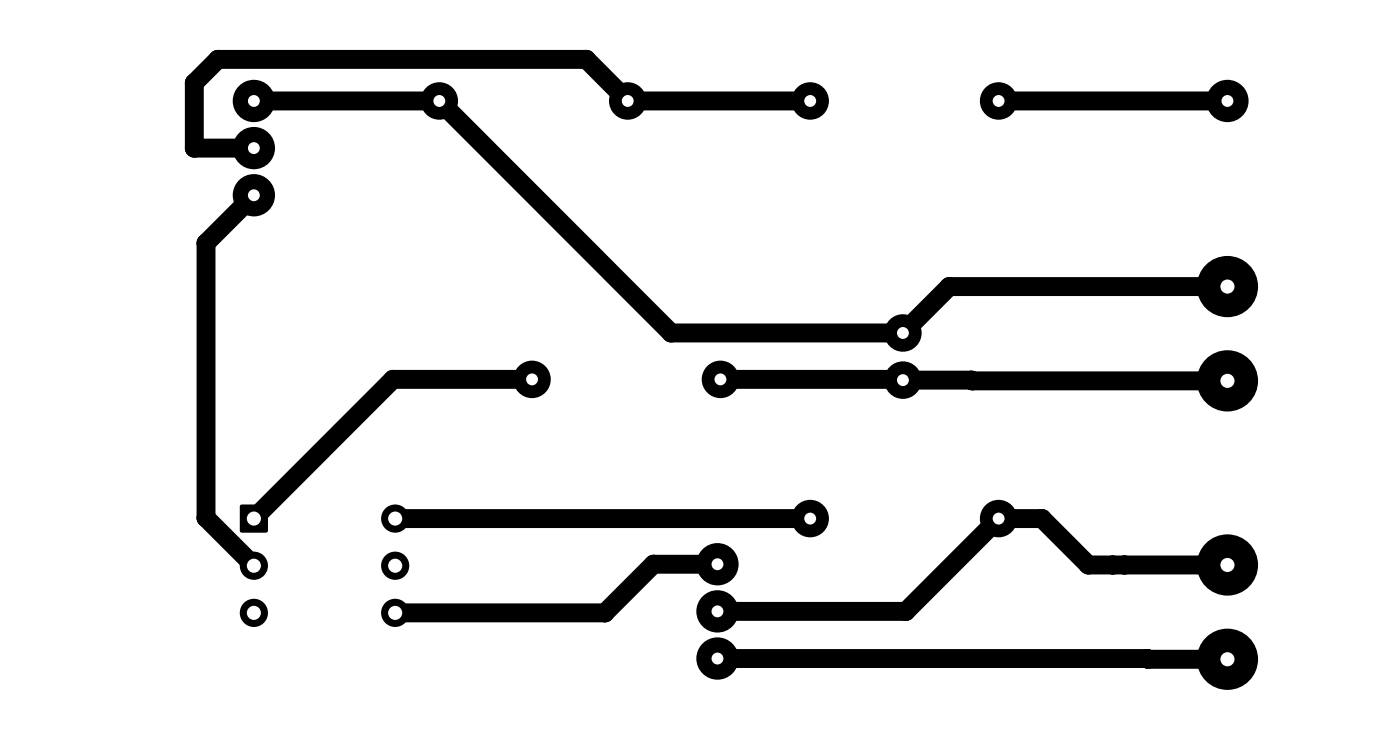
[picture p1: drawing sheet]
<svg xmlns="http://www.w3.org/2000/svg" width="75mm" height="41mm" viewBox="0 0 75 41" stroke-linecap="round" stroke-linejoin="round" font-family="sans-serif">
<g fill="#000">
<path d="M13 27.2h1.4v1.5h-1.4z" fill-rule="evenodd"/>
<circle cx="10.5" cy="4.5" r=".51"/>
<circle cx="10.5" cy="8" r=".51"/>
<circle cx="11.1" cy="13.1" r=".51"/>
<circle cx="11.7" cy="3.2" r=".51"/>
<circle cx="13.7" cy="5.4" r="1.14"/>
<circle cx="13.7" cy="8" r="1.14"/>
<circle cx="13.7" cy="10.5" r="1.14"/>
<circle cx="23.7" cy="5.4" r="1.01"/>
<circle cx="31.6" cy="3.2" r=".51"/>
<circle cx="33.8" cy="5.4" r="1.01"/>
<circle cx="36.2" cy="17.9" r=".51"/>
<circle cx="43.7" cy="5.4" r="1.01"/>
<circle cx="48.7" cy="17.9" r="1.01"/>
<circle cx="48.7" cy="17.9" r=".89"/>
<circle cx="51.2" cy="15.4" r=".51"/>
<circle cx="53.8" cy="5.4" r="1.01"/>
<circle cx="66.2" cy="15.4" r="1.65"/>
<circle cx="66.2" cy="5.4" r="1.14"/>
<circle cx="11.1" cy="27.9" r=".51"/>
<circle cx="13.7" cy="33" r=".76"/>
<circle cx="13.7" cy="30.5" r=".76"/>
<circle cx="21.2" cy="20.4" r=".51"/>
<circle cx="21.3" cy="33" r=".51"/>
<circle cx="21.3" cy="33" r=".76"/>
<circle cx="21.3" cy="27.9" r=".76"/>
<circle cx="21.3" cy="30.5" r=".76"/>
<circle cx="28.7" cy="20.4" r="1.01"/>
<circle cx="32.6" cy="33" r=".51"/>
<circle cx="35.2" cy="30.4" r=".51"/>
<circle cx="38.7" cy="35.5" r="1.14"/>
<circle cx="38.7" cy="30.4" r="1.14"/>
<circle cx="38.7" cy="32.9" r="1.14"/>
<circle cx="38.8" cy="20.4" r="1.01"/>
<circle cx="43.7" cy="27.9" r="1.01"/>
<circle cx="48.6" cy="20.4" r=".51"/>
<circle cx="48.7" cy="20.5" r="1.01"/>
<circle cx="48.8" cy="32.9" r=".51"/>
<circle cx="52.4" cy="20.5" r=".51"/>
<circle cx="53.8" cy="27.9" r="1.01"/>
<circle cx="56.2" cy="27.9" r=".51"/>
<circle cx="58.7" cy="30.4" r=".51"/>
<circle cx="60" cy="30.4" r=".51"/>
<circle cx="60.6" cy="30.4" r=".51"/>
<circle cx="61.9" cy="35.5" r=".51"/>
<circle cx="66.2" cy="35.5" r="1.65"/>
<circle cx="66.2" cy="30.4" r="1.65"/>
<circle cx="66.2" cy="20.5" r="1.65"/>
</g>
<path d="M13.7 10.5l-2.6 2.6v14.8l2.6 2.6M13.7 5.4h10l12.5 12.5h12.5l2.5-2.5h15M43.7 5.4h-9.9l-2.2-2.2h-19.9l-1.2 1.3v3.5h3.2M53.8 5.4h12.4M21.3 27.9h22.4M28.7 20.4h-7.5l-7.5 7.5M38.7 30.4h-3.5l-2.6 2.6h-11.3M38.7 35.5h27.5M38.8 20.4l27.4 .1M66.2 30.4h-7.5l-2.5-2.5h-2.4l-5 5h-10.1" fill="none" stroke="#000" stroke-width="1"/>
<circle cx="21.3" cy="33" r=".51" fill="#000"/>
<circle cx="48.7" cy="17.9" r=".32" fill="#fff"/>
<circle cx="48.7" cy="20.5" r=".89" fill="#000"/>
<circle cx="48.7" cy="20.5" r=".32" fill="#fff"/>
<circle cx="66.2" cy="30.4" r="1.52" fill="#000"/>
<circle cx="66.2" cy="30.4" r=".38" fill="#fff"/>
<circle cx="66.2" cy="35.5" r="1.52" fill="#000"/>
<circle cx="66.2" cy="35.5" r=".38" fill="#fff"/>
<circle cx="66.2" cy="15.4" r="1.52" fill="#000"/>
<circle cx="66.2" cy="15.4" r=".38" fill="#fff"/>
<circle cx="66.2" cy="20.5" r="1.52" fill="#000"/>
<circle cx="66.2" cy="20.5" r=".38" fill="#fff"/>
<circle cx="66.2" cy="5.4" r="1.01" fill="#000"/>
<circle cx="66.2" cy="5.4" r=".32" fill="#fff"/>
<circle cx="43.7" cy="27.9" r=".89" fill="#000"/>
<circle cx="43.7" cy="27.9" r=".32" fill="#fff"/>
<circle cx="53.8" cy="27.9" r=".89" fill="#000"/>
<circle cx="53.8" cy="27.9" r=".32" fill="#fff"/>
<circle cx="38.8" cy="20.4" r=".89" fill="#000"/>
<circle cx="38.8" cy="20.4" r=".32" fill="#fff"/>
<circle cx="28.7" cy="20.4" r=".89" fill="#000"/>
<circle cx="28.7" cy="20.4" r=".32" fill="#fff"/>
<circle cx="53.8" cy="5.4" r=".89" fill="#000"/>
<circle cx="53.8" cy="5.4" r=".32" fill="#fff"/>
<circle cx="43.7" cy="5.4" r=".89" fill="#000"/>
<circle cx="43.7" cy="5.4" r=".32" fill="#fff"/>
<circle cx="33.8" cy="5.4" r=".89" fill="#000"/>
<circle cx="33.8" cy="5.4" r=".32" fill="#fff"/>
<circle cx="23.7" cy="5.4" r=".89" fill="#000"/>
<circle cx="23.7" cy="5.4" r=".32" fill="#fff"/>
<circle cx="13.7" cy="5.4" r="1.01" fill="#000"/>
<circle cx="13.7" cy="5.4" r=".32" fill="#fff"/>
<circle cx="13.7" cy="10.5" r="1.01" fill="#000"/>
<circle cx="13.7" cy="10.5" r=".32" fill="#fff"/>
<circle cx="13.7" cy="8" r="1.01" fill="#000"/>
<circle cx="13.7" cy="8" r=".32" fill="#fff"/>
<circle cx="38.7" cy="35.5" r="1.01" fill="#000"/>
<circle cx="38.7" cy="35.5" r=".32" fill="#fff"/>
<circle cx="38.7" cy="30.4" r="1.01" fill="#000"/>
<circle cx="38.7" cy="30.4" r=".32" fill="#fff"/>
<circle cx="38.7" cy="32.9" r="1.01" fill="#000"/>
<circle cx="38.7" cy="32.9" r=".32" fill="#fff"/>
<path d="M13.1 27.3h1.2v1.3h-1.2z" fill="#000"/>
<circle cx="13.7" cy="27.9" r=".38" fill="#fff"/>
<circle cx="13.7" cy="30.5" r=".63" fill="#000"/>
<circle cx="13.7" cy="30.5" r=".38" fill="#fff"/>
<circle cx="13.7" cy="33" r=".63" fill="#000"/>
<circle cx="13.7" cy="33" r=".38" fill="#fff"/>
<circle cx="21.3" cy="33" r=".63" fill="#000"/>
<circle cx="21.3" cy="33" r=".38" fill="#fff"/>
<circle cx="21.3" cy="30.5" r=".63" fill="#000"/>
<circle cx="21.3" cy="30.5" r=".38" fill="#fff"/>
<circle cx="21.3" cy="27.9" r=".63" fill="#000"/>
<circle cx="21.3" cy="27.9" r=".38" fill="#fff"/>
</svg>
